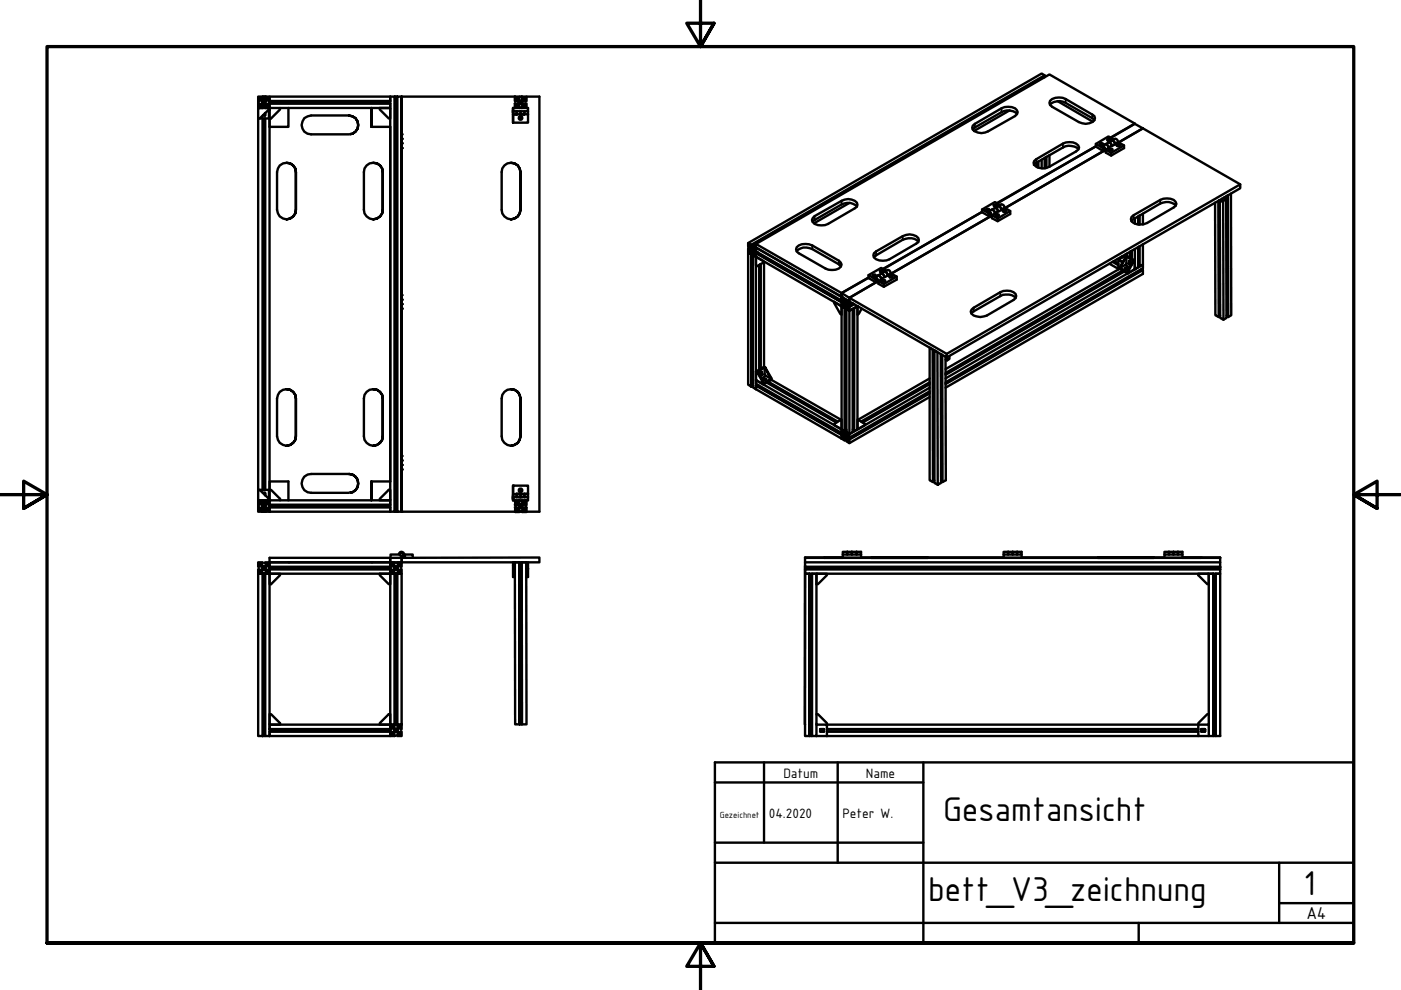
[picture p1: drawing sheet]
<svg xmlns="http://www.w3.org/2000/svg" width="297mm" height="210mm" viewBox="0 0 297 210" stroke-linecap="round" stroke-linejoin="round" font-family="sans-serif">
<defs><g id="words">
<g font-size="7.9">
<text x="196.8" y="191">bett_V3_zeichnung</text>
<text x="276.4" y="189.7">1</text>
</g>
<text font-size="7.8" x="200" y="174.1">Gesamtansicht</text>
<text font-size="3.9" x="277" y="194.9">A4</text>
<g font-size="3.1">
<text x="166.1" y="164.9">Datum</text>
<text x="183.6" y="164.9">Name</text>
<text x="163" y="173.4">04.2020</text>
<text x="178.6" y="173.4">Peter W.</text>
</g>
<text font-size="2" x="152.6" y="173.4">Gezeichnet</text>
</g></defs>
<!-- layer: Sichtbar (ISO) -->
<g fill="none" stroke="#000" stroke-width=".51">
<path d="M221.3 16.3l.1 .1M221.5 16l-.6-.4-62.3 35.9v.8l.1 .1M54.7 23.1l.2-.2h2.1v.3l-1.9 1.9h1.9M54.7 20.5h1v.2h-.5l.6 .6h.4l.6-.6h-.6v-.2h.9v.9h-.2v-.5l-.6 .5v.5l.6 .6v-.6h.2v1h-.9v-.3h.6l-.6-.5h-.4l-.6 .5h.5v.3h-1v-1h.3v.6l.6-.6v-.5l-.6-.5v.5h-.3zM54.7 21.4v.5M54.7 22.9v81M54.7 25.1h.4M55.7 20.5h.5v.8M55.7 20.7v.6M55.7 22.1v.5M55.7 25.1v78.8M55.7 24.5h.4"/>
<path d="M55.8 20.5v.8M55.8 22.1v.8M55.8 25.1v78.8M56.2 24.4l-.1 .1M56.2 22.1v.8M56.2 24v.5M56.2 25.1v78.8M57.1 21.9h25.6v1h-25.6zM57.1 22.9v2.2h-.1v-1.9h.1M57.1 22.9v.1M57.3 22.9l-.2 .2M59.4 22.9v.3l-1.9 1.9h-.4v78.8"/>
<path d="M60.8 34.5a1.95 1.95 0 0 1 1.9 2 2 2 0 0 0-2-2 2 2 0 0 0-2 2v8a2 2 0 0 0 2 2 2 2 0 0 0 2-2 2.06 2.06 0 0 1-1.9 2M61.2 22.9v4h-4.1M62.7 36.5v8v-8M74 24.5a2 2 0 0 1 1.9 2 2 2 0 0 1-1.9 2 2 2 0 0 0 1.9-2 2 2 0 0 0-1.9-2zM74 24.5h-8a2 2 0 0 0-2.1 2 2 2 0 0 0 2.1 2h8M78.7 26.9v-4v4h4M79.1 34.5a1.95 1.95 0 0 1 2.1 2 2 2 0 0 0-2-2 2 2 0 0 0-2 2v8a2 2 0 0 0 2 2 2 2 0 0 0 2-2 2.06 2.06 0 0 1-2.1 2M81.2 36.5v8v-8M82.6 22.9l.1 .2M82.6 22.9h-2.1v.3l1.9 1.9h.3v-2M82.7 21.4h-25.6v-.9h25.6v.9h-25.6v.5h25.6M82.7 20.5h1v88h-1z"/>
<path d="M83.7 20.5h.5v88h-.5zM84.2 20.5h1v88h-1zM85.2 31.4v1M85.2 20.5v88zM85.2 29.4v1M85.2 20.5h24M108.3 34.5a1.95 1.95 0 0 1 2.1 2 2 2 0 0 0-2-2 2 2 0 0 0-2 2v8a2 2 0 0 0 2 2 2 2 0 0 0 2-2 2.06 2.06 0 0 1-2.1 2M108.8 24.3h.7M108.8 24.3v1.7v-1.7M108.8 22.9v1.3v-.6M108.8 23.3v.6zM108.8 22.9v.7h3.2v-.7h-.4"/>
<path d="M108.8 22.9h.4M108.8 24.2h2.3M109.2 20.5v.9h.3v-.5l.5 .5-.5-.4M109.2 20.5v.9M109.2 21.9h.3v.6l.5-.6-.5 .6M109.2 20.5h1v.2h-.6l.6 .6h.4l.6-.6h-.6v-.2M109.5 24.3h.1M109.5 23.6v.6M110 21.4v.5zM110 24.7l.4-.1 .3 .1v.4l-.1 .3h-.4l-.2-.3zM110.2 20.5h.4M110.2 22.9h.4"/>
<path d="M110.4 21.5l.2 .1v.2l-.2 .1-.2-.2zM110.4 21.5l.2 .1v.2l-.2 .1M110.4 36.5v8v-8M110.4 24.7l-.3 .2v.2l.3 .1 .2-.1v-.2l-.2-.2 .2 .2v.2l-.2 .1M110.4 23.6v.7h.7M110.6 22.1l.5 .5M110.6 20.5l.1 .2M110.7 22.9l-.1-.3v.3h1M110.7 22.6h.5l-.6-.5h-.4l-.6 .5h.6v.3h-1v-1v1M110.7 20.5h.9v.9h-.3v-.4M111.1 20.7l-.5 .6M111.1 24.2v.1"/>
<path d="M111.2 23.6l-.1 .6M111.4 21.4v-.5l-.6 .5v.5l.6 .6v-.6l-.1 .6M111.4 21.9h.2v1M111.6 20.5h2.8v88h-2.8M112 24.2l-.9 .1M112 23.6v.6M112 24.2v1.8h-3.2M206.2 26.6l6.1-3.6a2.95 2.95 0 0 1 3.3 .3l.2 .5-.6 .8-5.7 3.2a2.66 2.66 0 0 1-3.3-.3l-.1-.4zM214.1 23.4l-7.6 4.4M215.6 24.2a2.87 2.87 0 0 0-3.3-.4l-5.6 3.2-.5 .5M219.3 34.1l6.1-3.6a2.41 2.41 0 0 1 3.4 .8l-.2 .4-.4 .4-5.7 3.2a2.66 2.66 0 0 1-3.2-.3l-.2-.5zM219.8 34.5v.9"/>
<path d="M220 34.3v1.2M220.2 34.3v1.2M220.9 33.9v1.8M221.5 33.5v2.2M221.7 33.4v2.3M221.9 33.2v2.4M222.5 32.9v2.4M222.6 22.2a2.87 2.87 0 0 1 3.3-.4l5.7 3.3 .4 .4M222.6 21.4a2.84 2.84 0 0 1 3.3-.4l5.7 3.3 .4 .3 .2 .5a1.96 1.96 0 0 1-2.8 1l-.7-.2-5.6-3.3-.5-.3-.1-.5zM224.2 21.4l7.5 4.4M228.7 31.7a2.87 2.87 0 0 0-3.3-.4l-5.7 3.2-.5 .5M233.2 30.5l.2-.2 .5 .2-.4 .3-.3-.1z"/>
<path d="M233.3 30.8v-.2l.3-.1 .1 .1v.2M233.8 31.2l.3 .2v.4l-.4-.4zM233.9 32l-20.8 12.1M234.4 30.6a.68 .68 0 0 1 .6 .8M234.4 30.6l.4 .2 .2 .5M234.4 30.6l-.7 .4M234.4 31.8l-.1 .2M234.8 29.6l.5-.2 .2 .2-.4 .3-.3-.1zM234.9 29.8l.2-.2 .2 .2M235 30.2a.64 .64 0 0 1 .7 .7M235 30.2l-.6 .4M235.2 31.5h.4l.3 .3-.6 .1z"/>
<path d="M235.3 31.9v-.2h.2h.2v.2M235.6 32.4v.6M235.7 30.9l-.7 .4M236.1 29.6l-1.1-.7-2.7 1.6 1.3 .7v-.2h.3a.65 .65 0 0 1 .3 1h-.3l-1.6-.9v-.6M236.4 30.5a.64 .64 0 0 0-.7-.7 .68 .68 0 0 1 .6 .8M236.4 30.5l-.7 .4M236.8 30.6h.6l.1 .3-.6 .1zM236.9 31l.2-.2 .2 .2M237 30.1a.64 .64 0 0 0-.6-.7l-1.4 .8M237 30.1l1.3 .7-2.7 1.6-1.2-.7M237 30.1l-.6 .4M238.3 30.8v.6l-2.7 1.6-1.2-.6v-.7l.7-.4h-.1"/>
<path d="M240.6 26.3l-18.1-10.5-62.2 35.9v.8l18.1 10.4v-.8l-18.1-10.4-.7 .4v.2l.4 .2-.4 .2-.3-.2M240.6 26.3l1.7 .9M240.6 26.2l-5.1 3M240.6 26.3l-5.1 2.9M242.3 27.2l20.7 11.9v.8l-62.3 35.9 .1 .6-.3-.2M242.3 27.2l-5.1 3M263 39.1l-62.3 35.9v.8l-20.6-11.9M158.6 51.5l.7 .4 62.2-35.9v.2l-62.2 35.9v-.2M158.6 53.5l.7 .4v28.1l-.7-.4zM158.9 52.3l-.2 .1v-.4l.5 .6v.4l-.5 .2v-.4M159.1 52.4l-.5 .3v.8l.7 .4 .1-.1v28.1l-.1 .1M159.1 52.6l-.4 .2-.1-.1"/>
<path d="M159.3 52.1l-.4-.2 .4 .6 .4-.1M159.3 52.9l.1-.1 .2 .2-.1 .2zM159.6 52.1l.7 .4v.8l-.2-.6-.3 .3v.3l.3-.2M159.6 53.4l-.3 .3-.4-.3 .4-.2 .3 .2 .4 .7-.4-.2M159.6 54.1l.7 .4v28l-.7-.4zM159.8 53.3l.3 .7v-.4l.4-.2M159.8 53.6l-.5 .3v-.2M160.3 52.5l18.1 10.5v.7l-18.1-10.4zM160.3 53.7l.2-.1 18.1 10.4-.2 .1zM160.3 53.7v.8l18.1 10.4M160.3 53.7v.8l-.7-.4 .2-.3M160.3 54.5h.1"/>
<path d="M160.4 54.5l-.1 .1v1.7l.2 .1 1.5-.8M160.4 54.5l1.5 .8v.4M160.7 53.5l-.4 .2-.2-.1M160.8 53.6l-.1 .1M161 56.2v22.2M161.2 56v22.3M161.3 56v22.1M162 55.6v22.2M162.1 55.5l-.1 .1M168.9 53.2a2.7 2.7 0 0 1 3.3-.4l5.7 3.2 .4 .5M168.9 52.4a2.76 2.76 0 0 1 3.3-.4l5.7 3.3 .5 .8a1.71 1.71 0 0 1-2 1.1h-.8l-.6-.3-5.6-3.2-.5-.4-.1-.4zM172.3 46.2l.4-.4 5.7-3.2a2.66 2.66 0 0 1 3.3 .4l.1 .4-.1 .5-6.1 3.6a2.95 2.95 0 0 1-3.3-.4l-.2-.5z"/>
<path d="M180.1 43l-7.5 4.3M181.7 43.8a2.63 2.63 0 0 0-3.3-.5l-6.1 3.7M184.1 58.8l-5.7 3.3 5.7-3.2M185 58.3l.5-.1 .2 .2-.4 .2-.3-.1zM185.1 58.6l.3-.3 .1 .3M185.3 53.7l6.1-3.6a2.76 2.76 0 0 1 3.3 .4l.1 .4-.1 .4-6.1 3.7a3.1 3.1 0 0 1-3.3-.4l-.1-.5zM185.6 59l.3 .2v.4l-.4-.4zM186.2 58.4a.78 .78 0 0 1 .6 .8M186.2 58.4l-.7 .4M186.2 59.7l-.1 .1M186.6 57.4l.2-.2 .5 .2-.4 .3-.3-.1zM186.7 57.7v-.2l.2-.1 .2 .1v.2"/>
<path d="M186.8 58a.76 .76 0 0 1 .7 .7M186.8 58l-.6 .4M187 59.3h.4l.3 .3-.6 .1zM187.1 59.7l.2-.2 .2 .2M187.3 57l20.9-12.1-20.9 12.2M187.5 58.7l-.7 .5M187.9 57.4l-1.1-.6-2.7 1.5 1.3 .8v-.3h.3a.65 .65 0 0 1 .3 1l-.3 .1-1.6-.9v-.7M188.2 58.3a.64 .64 0 0 0-.7-.7 .68 .68 0 0 1 .7 .9M188.2 58.3l-.7 .4M188.6 58.5l.3-.1 .4 .3-.6 .1zM188.7 58.8v-.2h.2h.2v.2M188.8 57.9a.64 .64 0 0 0-.6-.7l-1.4 .8"/>
<path d="M188.8 57.9l1.3 .7-2.7 1.6-1.2-.6M188.8 57.9l-.6 .4M190.1 58.6v.7l-2.7 1.5-1.2-.6v-.6l.7-.4h-.1M194.7 51.3a2.7 2.7 0 0 0-3.3-.5l-6.1 3.7M208.2 44.4v.6l1.7 .9h.2M209 44.4l.7-.1 .1 .2-.1 .2h-.3zM209.2 44.7l.2-.3 .3 .3M209.7 45.1l.4 .2-.2 .4-.3-.4zM209.9 45.9l-20.9 12.1M210.3 45.8l-.2 .1M210.6 43.5l.6-.2 .2 .2-.1 .2-.4 .1zM210.8 43.8v-.2l.2-.1 .3 .1v.2"/>
<path d="M210.9 44.1l.5 .1 .2 .6M210.9 45.2a.76 .76 0 0 0-.7-.7 .68 .68 0 0 1 .7 .8M211.1 45.4h.4l.3 .1v.2l-.6 .1-.2-.2zM211.2 45.8l.2-.2 .2 .2M211.3 43.1l21-12.1-20.9 12.2M211.5 46.3v.6M211.6 44.8l-.7 .4M211.6 43.7a.68 .68 0 0 1 .7 .8M211.6 43.7l.4 .2 .3 .5M211.6 43.7l.7-.4a.64 .64 0 0 1 .7 .7M211.6 43.7l-2.1 1.2M212 43.5l-1.1-.7-2.7 1.6 1.3 .7 .2-.2a.73 .73 0 0 1 .4 1"/>
<path d="M212.3 44.4l-.6 .5-.1-.1M212.7 44.5l.7 .1v.2l-.6 .1-.2-.2zM212.8 44.9v-.2h.2h.2v.2M213 44l1.2 .7-2.7 1.6-1.2-.7M213 44l-.7 .4M214.2 44.7v.7l-2.7 1.5-1.2-.6v-.7l.6-.4M235.2 55.9l1.9 1.1M235.9 55.5l1.2 .7M236.1 55.4l1 .6M236.2 55.3l.9 .6M236.9 54.9l1.1 .7M237.1 56.9l.3 .1"/>
<path d="M237.1 57v.1M237.4 56.7l.1 .1 1.3-2.3-.1-.1-1.3 2.3v.3M237.4 57l-36.9 21.3M237.4 57l1.7 1M237.6 54.5l.2 .1M237.7 54.5l.3 .1M237.9 54.3l.2 .2M238 55.6l-.6-.4-.3 .1v1.7M238 57.4l-37.5 21.7M238.2 57.5l-37.7 21.8M238.4 57.6l-37.9 21.9M238.5 56.8l.5-.2 .3 .1-.4 .4z"/>
<path d="M238.6 53.9l.2 .2M238.7 54.1l.3 .2M238.8 54.1l-1.4 .8v.3l.6 .4M239 53.8v.5M239 54l-.2 .1M239 54.3l-.3 .1M239 54.3l1.6 .9M239 56.8l-.3 .2 .3-.2 .2 .1M239.4 55.3l.3 .2v.6l-.3-.2zM239.6 53.4v1.2M239.6 55.4l.1 .5M239.8 53.2v1.6"/>
<path d="M239.9 46l6.1-3.6a2.95 2.95 0 0 1 3.2 .4l.2 .4-.2 .5-.3 .3-5.7 3.3a3 3 0 0 1-3.3-.4l-.1-.4zM240 46.8v.2M240 53.2v1.6M240.3 55.3h.1l-1.3 2.5-.1-.2zM240.3 55.3l-1.5-.8v1.5l-1.3 .8 1.5 .8M240.4 55.3l.2-.1v1.9l-1.5 .9v-.2M240.6 46.3v1.1M241.3 52.4v4.3l-.7 .4v-4.3M241.3 45.9v1.7M241.3 56.2h.2M241.5 52.3v4.1l.1 .1M241.5 45.8v1.8"/>
<path d="M241.6 52.2v4.3l.7-.4-41.8 24.1M241.6 45.7v1.9M241.9 57.1v.2M242.3 45.3v2.3M242.3 51.8v5.1l-41.8 24.2M242.3 57.2v.9l-41.8 24.1M242.3 57.2h-.1l-41.7 24.1M242.3 57.2l-41.8 24.2M249.3 43.6a2.75 2.75 0 0 0-3.3-.4l-6.1 3.6M258.3 42.6l.1 24.6-.7-.4-.1-23.8M258.4 42.5l.1 24.7h-.1M258.6 42.5l.1 24.9 .7 .4-.1-25.2"/>
<path d="M259.1 42.1v.6l-.5-.2M259.6 41.8v.7l-.5 .2M260 41.6v25.8l-.6 .4M260.3 41.4l.1 25.8h-.2v-25.7M261 41.1v25.7l-.6 .4M85.2 65.4v1M85.2 63.5v1M160.5 78.9l.2-.1 1.3 2.4-.1 .1zM160.5 78.9l-.2-.1v1.6l.1 .3 1.5 .8v-.2M160.7 78.8l1.4-.9 .1 1.6 1.2 .8-1.4 .9M161.2 79l.3-.1v.5l-.3 .3zM161.3 79v.3"/>
<path d="M161.3 79.3l-.1 .1M161.4 79l-.1 .3M162 77.8l.2 .1 1.4 2.3-.2 .1-1.3-2.4h.1M162 77.8l-1.7 1M176.8 64l1.6 .9v1.8l-.2-.1-1.4-2.4zM178.4 64.9l.7 .4v26.1l-.7-.4zM178.4 64.9l.7 .4 .2-.1v26.1l-.2 .1M178.8 63.7l-.2 .2v-.5l.3 .6v.4l-.3 .3v-.5M178.9 63.9l-.5 .2v.8M178.9 64l-.3 .2-.2-.1v.8M179.1 63.5l-.4-.2 .4 .7 .4-.2M179.1 64l.3 .2 .4-.2-.3-.3v-.2l.6 .4v.8l.7-.4"/>
<path d="M179.1 64.3l.2-.1 .1 .2-.1 .2zM179.3 63.5h-.2v-.2l-.7-.3v.7l.2 .2M179.5 65.5l.6 .4v26.1l-.6-.4zM179.5 64.9l-.4 .2-.4-.2 .4-.2 .7 .8-.3-.2M179.5 65.1l-.4 .2v-.2M179.6 65.2l-.1 .3 .6 .4 .7-.4v26.1l-.7 .4M180 64.6l-.5 .1v-.3l.5-.2 .1 .5M180.1 63.2l5.6-3.3-5.6 3.3v.7M180.1 63.2l-1.7-1.1v.9l1.7 .9M180.1 63.2v.7M180.1 63.2l20.6 11.8M181 64.4l-1 .6v.4l-.5-.7"/>
<path d="M181.1 64.5l-1 .6-.1-.1M181.8 64.9l-.7 .4v26.1l-.1-.1v-25.9M181.8 64.9v26.1l-.7 .4M181.8 64.9l-1.7 1v-.8M181.9 64.9l-.1 1.8 .3-.1 .6-1.2M187.4 60.2v.6M197.9 74.2l.1 27.9-.2 .1-.7-.4v-28.1l.6 .4 .1 28.1M199.5 75.1v27.3l-.7 .4-.7-.4v-28.1l.7 .3v28.2M199.6 75.2v26.9l.2 .1v-26.9M200.5 75.7v26.1l-.7 .4M201.3 75.5v.6l-.5 .3M206 65.6l6.1-3.7a2.95 2.95 0 0 1 3.2 .4l.2 .5-.2 .4-.4 .4-5.7 3.3a2.95 2.95 0 0 1-3.2-.4l-.2-.4z"/>
<path d="M215.3 63.2a2.75 2.75 0 0 0-3.2-.4l-5.7 3.2-.5 .5M258.5 66.9h.2M260 66.9h.2M60.8 82.5a1.95 1.95 0 0 1 1.9 2 2 2 0 0 0-2-2 2 2 0 0 0-2 2v8a2 2 0 0 0 2 2 2 2 0 0 0 2-2 2.06 2.06 0 0 1-1.9 2M62.7 84.5v8v-8M79.1 82.5a1.95 1.95 0 0 1 2.1 2 2 2 0 0 0-2-2 2 2 0 0 0-2 2v8a2 2 0 0 0 2 2 2 2 0 0 0 2-2 2.06 2.06 0 0 1-2.1 2M81.2 84.5v8v-8M85.2 99.5v1M85.2 97.6v1M108.3 82.5a1.95 1.95 0 0 1 2.1 2 2 2 0 0 0-2-2 2 2 0 0 0-2 2v8a2 2 0 0 0 2 2 2 2 0 0 0 2-2 2.06 2.06 0 0 1-2.1 2M110.4 84.5v8v-8M159.4 81.6h.2"/>
<path d="M160.3 81.8l.2-.1 18.1 10.4-.2 .1zM160.3 81.8v.7l18.1 10.5M160.3 80.6l18.1 10.4v.8l-18.1-10.4v-.8M160.8 81.6l-.1 .2M161.6 80.2l.4-.1 .4 .3-.3 .2zM161.7 80.4l.5 .1M161.9 80.4l.3 .2M162.6 81.1l14.7 8.5M162.8 81l14.6 8.5M162.9 80.9l14.7 8.5M163.6 80.6l14.7 8.4M163.6 80.2v.4"/>
<path d="M163.6 80.6l-1.7 .9M178.3 89l-1.5 .9v.2l1.6 .9v-1.8l-.2-.1M178.4 91h.1M178.4 93l.7 .4M178.4 88.9l-.1 .1M178.8 91.8l-.2 .1v-.4l.3 .7v.4l-.3 .1v-.4M178.9 92l-.5 .2v.8M178.9 92.1l-.5 .1v.8M179.1 91.4l-.7-.4v.8l.2 .1M179.1 92.4l.3 .2-.1 .1zM179.3 91.1h.2M179.5 91.2l-.4 .2v.2"/>
<path d="M179.5 91.4l-.4 .2-.4-.2 .4 .7 .4-.2M179.5 93l-.4 .2-.4-.2 .4-.3 .3 .2 .4 .7-.3-.2M179.5 92.9l.5 .7v-.5M179.5 93.1l-.4 .3v-.2M180 93.1l.1 .1M180.1 92l-.6-.4v.2l.3 .2-.4 .3-.3-.2M180.1 92v.8M180.1 93.2v.8M180.8 91.1h.2M181.8 91h.1M181.8 88.9l.1 .1M181.9 89l1.5 .9v.2l-1.5 .9-.1-1.8 .3-.1"/>
<path d="M197.1 83l-17 9.8-.1-.6-.5 .3v.4l.5-.3M197.1 84.2l-17 9.8-.6-.4 .1-.3M197.1 80.2l-15.2 8.8M197.1 81.1l-14.5 8.3M197.1 81.3l-14.3 8.2M197.1 81.4l-14.2 8.2M197.1 82.2l-17 9.8M197.1 83.2l-17.1 9.9M197.1 83.4l-17 9.8M54.7 105.9l.2 .2h2.1v-.3l-1.9-1.9h-.4v2.2M54.7 119.2h1v.3h-.5l.6 .6h.4l.6-.6h-.6v-.3h.9v1h-.2v-.5l-.6 .5v.5l.6 .6v-.6h.2v.9h-.9v-.2h.6l-.6-.6h-.4l-.6 .6h.5v.2h-1v-.9h.3v.6l.6-.6v-.5l-.6-.5v.5h-.3zM54.7 106.1h1v.2h-.5l.6 .6h.4l.6-.6h-.6v-.2h.9v.9h-.2v-.5l-.6 .6v.4l.6 .6v-.6h.2v1h-.9v-.3h.6l-.6-.5h-.4l-.6 .5h.5v.3h-1v-1h.3v.6l.6-.6v-.4l-.6-.6v.5h-.3z"/>
<path d="M54.7 107v.5M55.1 103.9h1.9M55.7 106.3v.6M55.7 107.7v.5M55.8 106.1v.8M55.8 107.7v.8M56.1 104.5l.1 .1M56.1 104.5h-.4M56.2 104.5v.5M56.2 106.1v.8M56.2 107.7v.8h-.5M57 103.9h.1v1.9h-.1z"/>
<path d="M57.1 105.9l.2 .2M57.1 119.2h25.6v1h-25.6zM57.1 118.3h25.6v.9h-25.6zM57.1 107h25.6v-.9h-25.6v1h25.6M57.1 107.1v.4h25.6M57.1 107.5h25.6v1h-25.6zM57.1 103.9h.4l1.9 1.9v.3M57.1 103.9v-1.8h4.1v4M57.1 105.8v.3M74 100.5a2 2 0 0 1 1.9 2 2 2 0 0 1-1.9 2 2 2 0 0 0 1.9-2 2 2 0 0 0-1.9-2zM74 100.5h-8a2 2 0 0 0-2.1 2 2 2 0 0 0 2.1 2h8M78.7 106.1v-4v4"/>
<path d="M78.7 102.1h4M82.7 119.2h1v.3h-.5l.5 .6h.5l.6-.6h-.6v-.3h1v1h-.3v-.5l-.6 .5v.5l.6 .6v-.6h.3v.9h-1v-.2h.6l-.6-.6h-.5l-.5 .6h.5v.2h-1v-.9h.3v.6l.6-.6v-.5l-.6-.5v.5h-.3zM82.7 106v-2.1h-.3l-1.9 1.9v.3h2.1M82.7 105.9l-.1 .2M85.2 118.3h-2.5v.9h2.5M85.2 118.3l29.2-.1v1h-29.2M85.2 118.3v.9M85.5 118a.54 .54 0 0 0-.1-.9 .54 .54 0 0 0-.8 .4l-1.8 .1v.7M85.5 118l-.3 .3M85.7 117.6h.2v.7M85.9 117.6h1.6v.7M108.8 119.3v.6h.4"/>
<path d="M108.8 104.7v-1.7h3.2v1.7h-.9l.1 .7M108.8 103v3v-1.3M108.8 105.1v.6zM108.8 104.7h3.2v.7h-.8M108.8 105.4h3.2v.7h-3.2zM108.8 119.2v.1M108.8 119.9v2.4h.4M108.8 119.3h.4M109.2 106.1h.9M109.2 107.5v1.1M109.2 107l.3 .1v-.5l.5 .5v.5M109.2 106.1v1"/>
<path d="M109.4 107.5l-.2 .1M109.5 105.4h-.7v.7M109.5 105.4h.9M110 107.5l-.5 .7v-.6M110 105.4h.7zM110.1 119.2l.1 34.4h-1v-34.4h.9l.1 34.4h.4v-34.4M110.1 108.2l-.5 .1 .6-.6h.4l.6 .6h-.5M110.2 106.1v.3h-.6l.5 .5M110.2 108.3v.3l-25-.1M110.2 103.6h.4l.1 .3v.3l-.3 .2-.4-.2v-.3zM110.2 107.2h.3l.1 .2-.1 .1h-.3zM110.4 103.7l.2 .2v.2l-.2 .1 .2-.1v-.2l-.2-.2-.3 .2v.2l.3 .1"/>
<path d="M110.4 104.7h-.9v.7M110.4 104.7v.7M110.4 105.4h.8M110.6 106.9l-.4 .1M110.6 106.3l.6 .1-.6 .6M110.6 106.1l.1 .3M110.6 108.2l.1 .4M111.3 107.5l.1 .7M111.4 107.1v-.5l-.6 .5v.5l.5 .5M111.6 106.1h-.9M111.6 107.5l-.2 .1M111.6 106.1v1l-.3-.1"/>
<path d="M111.6 107.6v1l-1.4-.1M112 119.2v1.4h-.4M170.7 119.2v1h88M170.7 119.2h88v1M170.7 119.9v33.7M170.7 119.2v-.9h88v.9M178.7 118.2l-8 .1h88l-8-.1M179.6 117h3v.6h-3.9v.7h-4M179.6 117h-.9v.6M179.6 117v.6M180.6 117v.6M181.6 117v.6"/>
<path d="M182.6 117.6v.7M182.6 118.2h30.2M184.7 118.3h2zM184.8 118.3h1.9M186.7 118.3h8M194.7 118.3h2h-.1M194.7 118.3h2zM198 101.9h.1M199.5 101.9h.1M213.7 117h2.9v.6h-3.8v.7M213.7 117h-.9v.6M213.7 117v.6"/>
<path d="M214.7 117v.6M215.6 117v.6M216.6 117.6v.7M216.6 118.2h30.3M232.7 118.3h2zM232.8 118.3h1.9M234.7 118.3h8M242.7 118.3h1.9M242.7 118.3h2zM247.8 117h2.9v.6h-3.8v.7M247.8 117h-.9v.6M247.8 117v.6"/>
<path d="M248.8 117v.6M249.7 117v.6M250.7 117.6v.7h4M54.7 121.6h1v34.5h-1zM55.7 121.6h.1M56.2 121.6h.9v34.5h-.9zM57.1 120.2h25.6v.5h-25.6v-.5M57.1 120.7h25.6v.9h-25.6zM57.3 121.6l-.2 .2v2.1h.4l1.9-1.9v-.4h-2.1M82.6 121.6l.1 .2v2.1h-.3l-1.9-1.9v-.4h2.1M82.7 121.6h1v32h-1zM82.7 120.2h.1"/>
<path d="M83.7 121.6h.5v32h-.5zM84.2 121.6h1v32h-1zM111.6 120.6h.4M112 120.6v1.7h-.4M170.7 120.7h88v.9h-88zM170.7 120.2h88v.5h-88zM170.7 120.2h.1M171.6 121.6v34.5h-.9v-34.5h.9v34.5h.5v-34.5M172.1 121.6h1v34.5h-1zM173.3 121.6l-.2 .2v2.1h.3l1.9-1.9v-.4h-2.1M256.1 121.6l.2 .2v2.1h-.3l-1.9-1.9v-.4h2.1M257.2 121.6v34.5h-.9v-34.5h.9v34.5h.5v-34.5"/>
<path d="M257.7 121.6h1v34.5h-1zM55.7 156.1l.1-34.5h.4v34.5h-.4M57.1 153.6h25.6v1h-25.6zM57.1 154.6h25.6v.5h-25.6M57.1 155.1h25.6v1h-25.6zM57.3 153.6h2.1v-.3l-1.9-1.9h-.4v2.1l.2 .1M82.6 153.6h-2.1v-.3l1.9-1.9h.3v2.1l-.1 .1M82.7 153.6h1v.3h-.5l.5 .6h.5l.6-.6h-.6v-.3h1v1h-.3v-.6l-.6 .6v.5l.6 .5v-.5h.3v1h-1v-.3h.6l-.6-.6h-.5l-.5 .6h.5v.3h-1v-1h.3v.5l.6-.5v-.5l-.6-.6v.6h-.3zM110.6 153.6v-34.4h1v34.4h-.9M173.1 151.4h.3l1.9 1.9v.3h78.8M173.1 156.1h2.2M173.1 153.6h2.2v2.5"/>
<path d="M173.1 153.5l.2 .1M173.9 155l.1 .1M173.9 155.1h.8M173.9 154.6h.8M173.9 154.7v.3M174 154.6l-.1 .1M174.6 154.6l.1 .4M174.7 155l-.1 .1M175.3 156.1h78.8M175.3 155.1h78.8M175.3 154.6h78.8M254.1 153.6h2.2"/>
<path d="M254.1 153.6v2.5h2.2M254.7 155.1h.8M254.7 154.6h.8M254.7 155l.1 .1M254.8 154.6l-.1 .4M255.4 154.6l.1 .4M255.5 155l-.1 .1M256.3 151.4h-.3l-1.9 1.9v.3M256.3 153.5l-.2 .1"/>
<circle cx="56" cy="21.7" r=".22"/>
<circle cx="56" cy="107.3" r=".22"/>
<circle cx="85.1" cy="117.5" r=".35"/>
<circle cx="56" cy="120.5" r=".22"/>
<circle cx="84" cy="120.5" r=".22"/>
<circle cx="84" cy="154.8" r=".22"/>
</g>
<g fill="#000">
<circle cx="56.2" cy="20.5" r=".25"/>
<circle cx="85.2" cy="31.4" r=".25"/>
<circle cx="85.2" cy="29.4" r=".25"/>
<circle cx="85.2" cy="28.5" r=".25"/>
<circle cx="85.2" cy="30.4" r=".25"/>
<circle cx="239.7" cy="56.1" r=".25"/>
<circle cx="240.6" cy="57.1" r=".25"/>
<circle cx="85.2" cy="65.4" r=".25"/>
<circle cx="85.2" cy="64.5" r=".25"/>
<circle cx="85.2" cy="63.5" r=".25"/>
<circle cx="85.2" cy="62.6" r=".25"/>
<circle cx="178.4" cy="62.9" r=".25"/>
<circle cx="85.2" cy="98.6" r=".25"/>
<circle cx="85.2" cy="96.7" r=".25"/>
<circle cx="85.2" cy="99.5" r=".25"/>
<circle cx="85.2" cy="97.6" r=".25"/>
<circle cx="56.2" cy="108.5" r=".25"/>
<circle cx="61.2" cy="119.2" r=".25"/>
<circle cx="78.7" cy="119.2" r=".25"/>
<circle cx="82.7" cy="119.2" r=".25"/>
<circle cx="83.7" cy="108.5" r=".25"/>
<circle cx="84.2" cy="108.5" r=".25"/>
<circle cx="85.2" cy="118.3" r=".25"/>
<circle cx="85.2" cy="108.5" r=".25"/>
<circle cx="108.8" cy="106" r=".25"/>
<circle cx="108.8" cy="103" r=".25"/>
<circle cx="109.5" cy="105.4" r=".25"/>
<circle cx="111.2" cy="105.4" r=".25"/>
<circle cx="174.7" cy="118.3" r=".25"/>
<circle cx="178.7" cy="118.3" r=".25"/>
<circle cx="250.7" cy="118.3" r=".25"/>
<circle cx="254.7" cy="118.3" r=".25"/>
<circle cx="83.7" cy="121.6" r=".25"/>
<circle cx="84.2" cy="121.6" r=".25"/>
<circle cx="170.7" cy="120.7" r=".25"/>
</g>
<!-- layer: Sichtbar schmal (ISO) -->
<g fill="none" stroke="#000" stroke-width=".38">
<path d="M206.7 26.3v.7M212.3 23v.8M219.7 33.8v.7M225.4 30.5v.8M225.9 21v.8M231.6 24.3v.8M172.2 52v.8M172.7 45.8v.8M177.9 55.3v.7M178.4 42.6v.7M185.7 53.3v.8M191.4 50.1v.7"/>
<path d="M238.5 56.8v.1M238.6 56.2l.9 .5M238.8 55.8l.9 .5M239 56.6v.2M239.1 56.6v.2M239.3 56.7v.1M239.4 55.3h.1M239.6 55.8l-.2 .1M239.6 55.9l-.1 .1M240.3 45.6v.9M246 42.4v.8M161.2 79.6v.1"/>
<path d="M161.3 79.3l.2 .2M161.4 79.3l.1 .1M161.5 78.8v.1M162.1 79.3l-.9 .5M162.4 79.7l-1 .5M206.4 65.2v.8M212.1 61.9v.9M161.6 80.2v.1M161.9 80.1v.3M162 80.1v.3M162.4 80.4h.1"/>
</g>
<circle cx="239.7" cy="56.1" r=".19" fill="#000"/>
<!-- layer: Rahmen (ISO) -->
<path d="M148.5 -.1v10l-2.9-5h5.8l-2.9 5 2.9-5M0 104.9h10l-5-2.9v5.8l5-2.9-5 2.9M297 104.9h-10l5-2.9v5.8l-5-2.9 5 2.9M10 199.9v-190h277v190h-277h277M151.4 204.9l-2.9-5 2.9 5h-5.8l2.9-5v10" fill="none" stroke="#000" stroke-width=".7"/>
<!-- layer: Titel (ISO) -->
<path d="M151.6 161.6h135.4v38.3h-135.4zM151.6 165.9h44.2M151.6 178.7h44.2M162 161.6v17.1M177.6 161.6v21.3M195.8 161.6v38.3M151.6 195.7h135.4M151.6 182.9h135.4M241.4 195.7v4.2M271.2 191.5h15.8M271.2 182.9v12.8" fill="none" stroke="#000" stroke-width=".51"/>
<use href="#words"/>
</svg>
